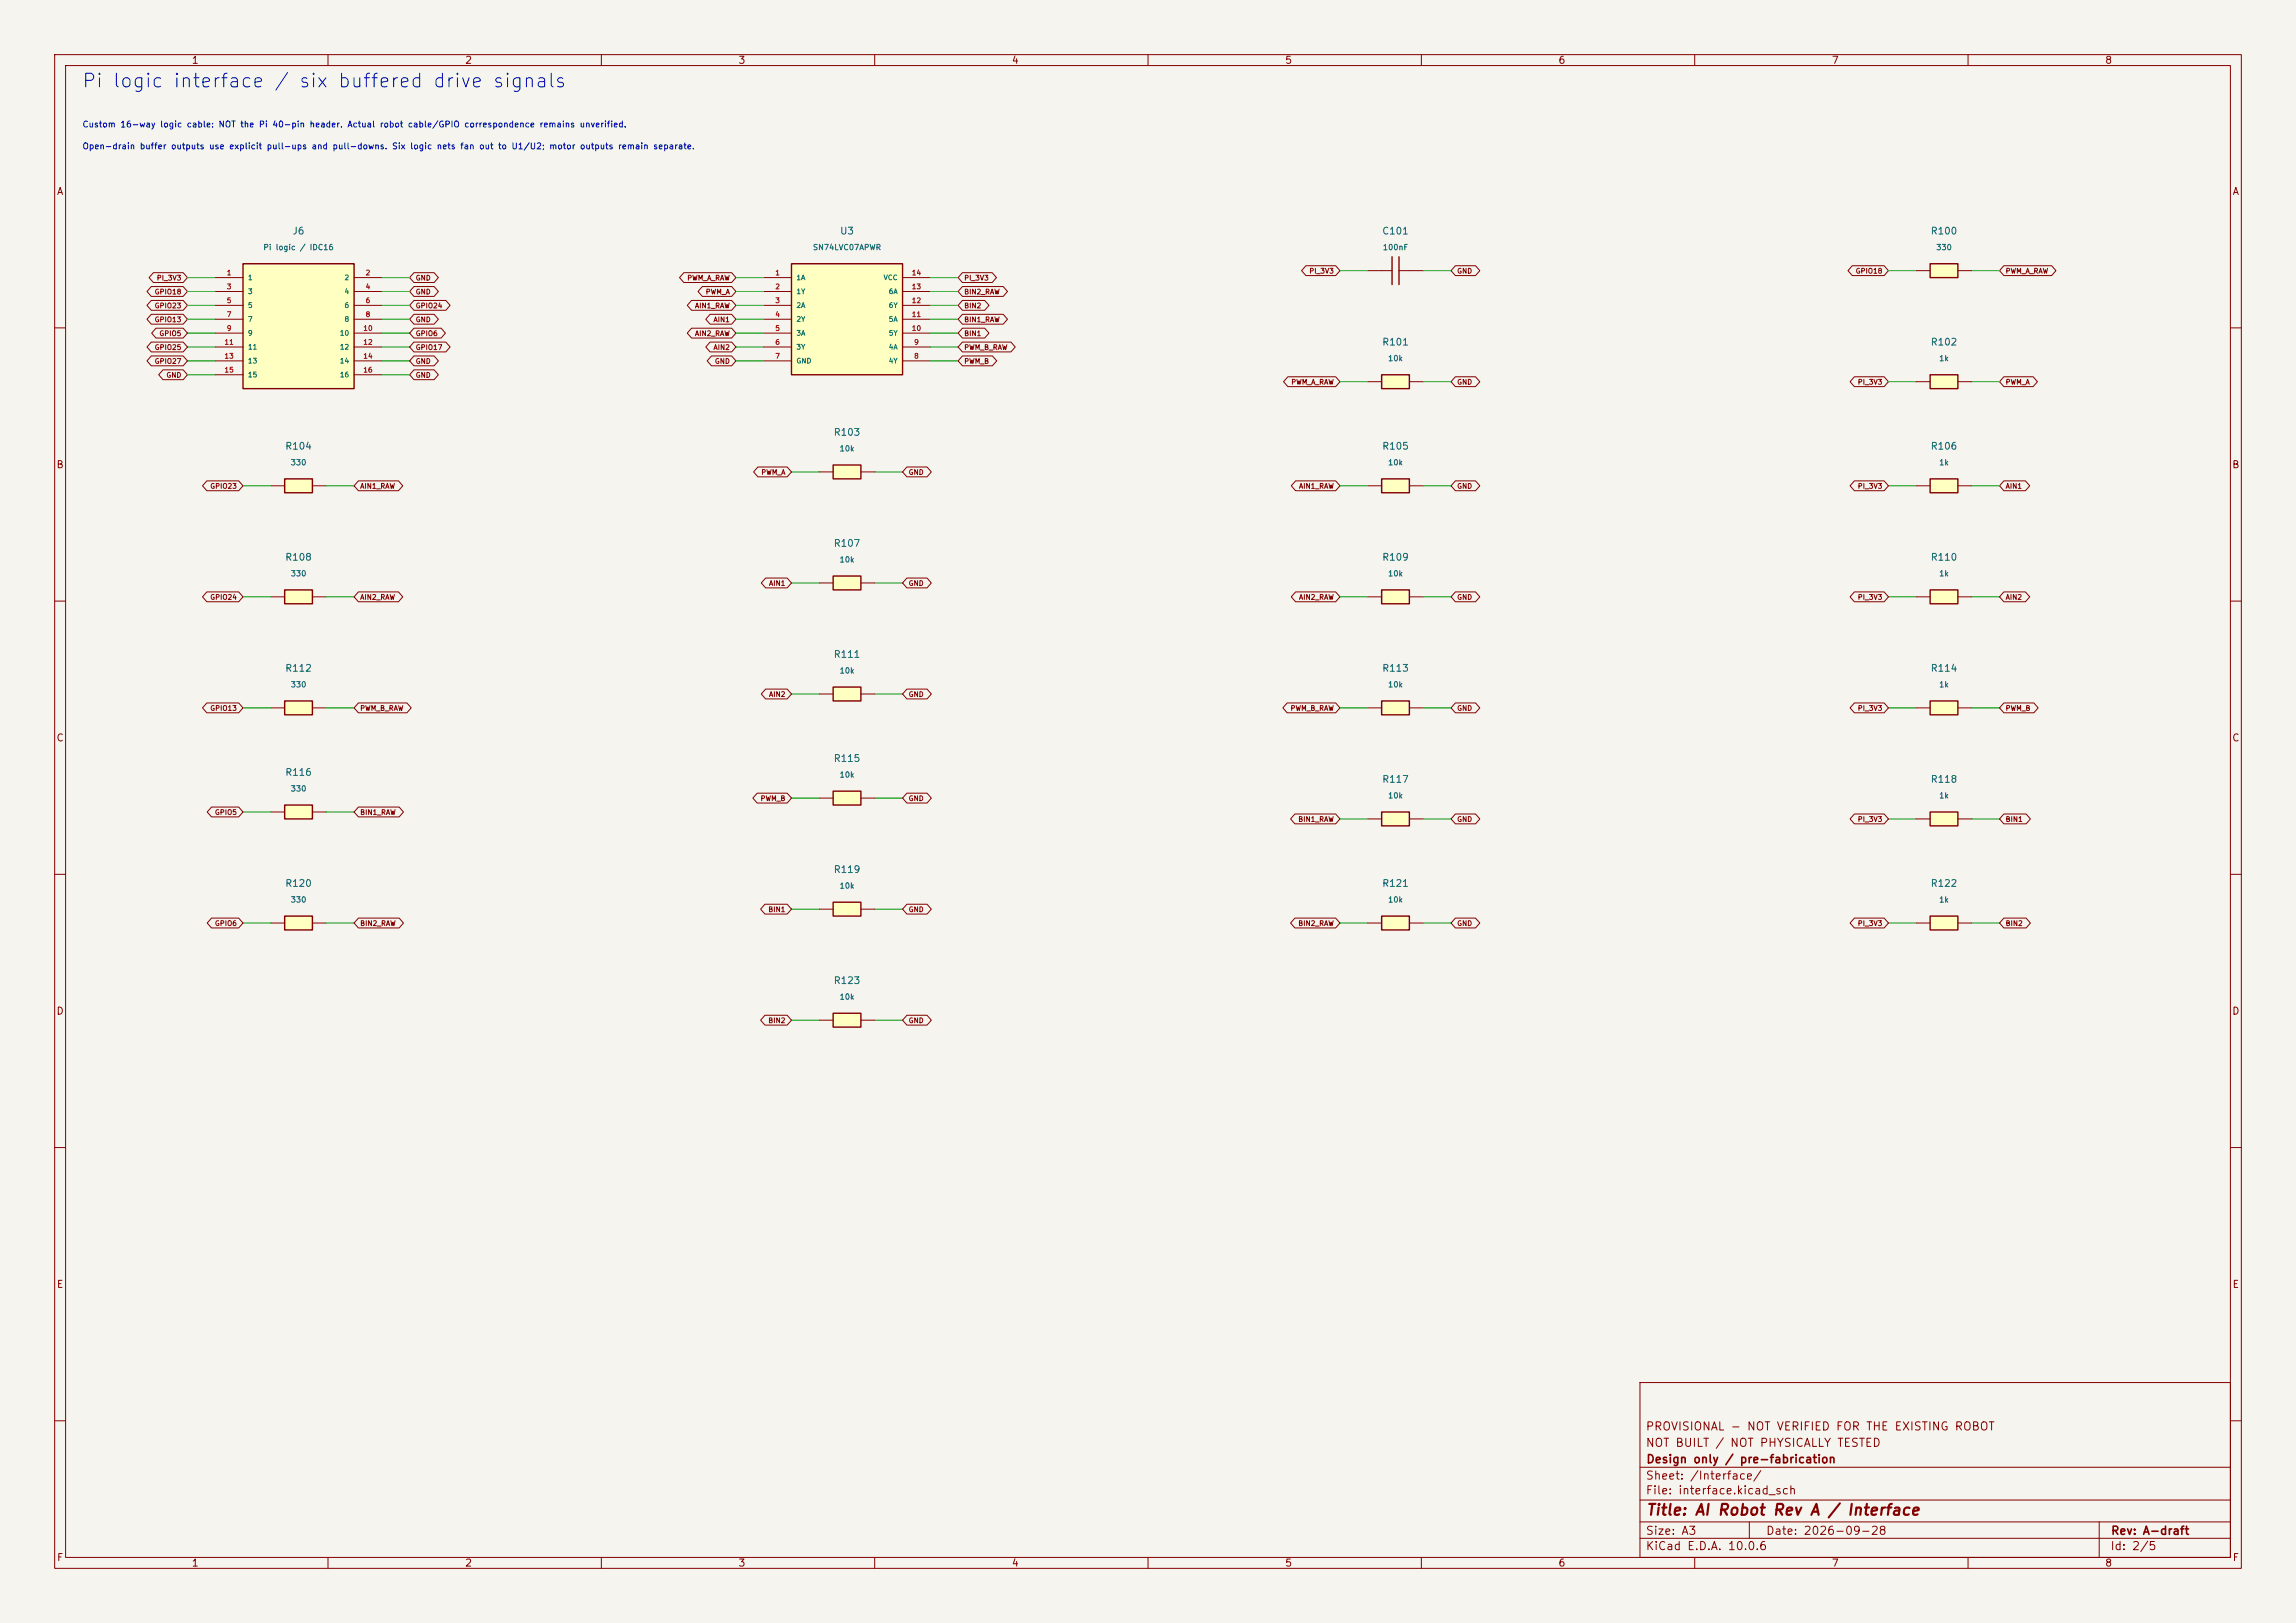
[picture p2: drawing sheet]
<svg xmlns="http://www.w3.org/2000/svg" width="420mm" height="297mm" viewBox="0 0 420 297" stroke-linecap="round" stroke-linejoin="round" font-family="sans-serif">
<defs><g id="words">
<text font-size="2.5" fill="#0000c2" x="14.9" y="16.7">Pi logic interface / six buffered drive signals</text>
<text font-size="2" fill="#840000" x="301" y="277.8">Title: AI Robot Rev A / Interface</text>
<g font-size="1.5" fill="#840000">
<text x="300.9" y="262.1">PROVISIONAL - NOT VERIFIED FOR THE EXISTING ROBOT</text>
<text x="300.9" y="265.1">NOT BUILT / NOT PHYSICALLY TESTED</text>
<text x="301" y="268.1">Design only / pre-fabrication</text>
<text x="300.9" y="273.8">File: interface.kicad_sch</text>
<text x="300.9" y="271.1">Sheet: /Interface/</text>
<text x="300.9" y="281.2">Size: A3</text>
<text x="322.9" y="281.2">Date: 2026-09-28</text>
<text x="386" y="281.2">Rev: A-draft</text>
<text x="300.9" y="284">KiCad E.D.A. 10.0.6</text>
<text x="385.9" y="284">Id: 2/5</text>
</g>
<g font-size="1.3" fill="#840000">
<text x="35" y="12">1</text>
<text x="85" y="12">2</text>
<text x="135" y="12">3</text>
<text x="185" y="12">4</text>
<text x="235" y="12">5</text>
<text x="285" y="12">6</text>
<text x="335" y="12">7</text>
<text x="385" y="12">8</text>
<text x="10.3" y="36">A</text>
<text x="408.3" y="36">A</text>
<text x="10.2" y="86">B</text>
<text x="408.2" y="86">B</text>
<text x="10.2" y="136">C</text>
<text x="408.2" y="136">C</text>
<text x="10.2" y="186">D</text>
<text x="408.2" y="186">D</text>
<text x="10.3" y="236">E</text>
<text x="408.3" y="236">E</text>
<text x="10.3" y="286">F</text>
<text x="35" y="287">1</text>
<text x="85" y="287">2</text>
<text x="135" y="287">3</text>
<text x="185" y="287">4</text>
<text x="235" y="287">5</text>
<text x="285" y="287">6</text>
<text x="335" y="287">7</text>
<text x="385" y="287">8</text>
<text x="408.3" y="286">F</text>
</g>
<g font-size="1.3" fill="#006464">
<text x="53.4" y="43.2">J6</text>
<text x="153.6" y="43.2">U3</text>
<text x="252.7" y="43.2">C101</text>
<text x="353.1" y="43.2">R100</text>
<text x="252.7" y="63.5">R101</text>
<text x="353.1" y="63.5">R102</text>
<text x="52.1" y="82.6">R104</text>
<text x="152.4" y="80">R103</text>
<text x="252.7" y="82.6">R105</text>
<text x="353.1" y="82.6">R106</text>
<text x="152.4" y="100.4">R107</text>
<text x="52.1" y="102.9">R108</text>
<text x="252.7" y="102.9">R109</text>
<text x="353.1" y="102.9">R110</text>
<text x="52.1" y="123.2">R112</text>
<text x="152.4" y="120.7">R111</text>
<text x="252.7" y="123.2">R113</text>
<text x="353.1" y="123.2">R114</text>
<text x="52.1" y="142.3">R116</text>
<text x="152.4" y="139.7">R115</text>
<text x="252.7" y="143.5">R117</text>
<text x="353.1" y="143.5">R118</text>
<text x="152.4" y="160">R119</text>
<text x="52.1" y="162.6">R120</text>
<text x="252.7" y="162.6">R121</text>
<text x="353.1" y="162.6">R122</text>
<text x="152.4" y="180.4">R123</text>
</g>
<g font-size="1.1" fill="#0000c2">
<text x="15" y="23.6">Custom 16-way logic cable: NOT the Pi 40-pin header. Actual robot cable/GPIO correspondence remains unverified.</text>
<text x="15" y="27.6">Open-drain buffer outputs use explicit pull-ups and pull-downs. Six logic nets fan out to U1/U2; motor outputs remain separate.</text>
</g>
<g font-size="1" fill="#006464">
<text x="48.1" y="46">Pi logic / IDC16</text>
<text x="148.6" y="46">SN74LVC07APWR</text>
<text x="252.9" y="46">100nF</text>
<text x="354.1" y="46">330</text>
<text x="253.8" y="66.3">10k</text>
<text x="354.6" y="66.3">1k</text>
<text x="153.5" y="82.8">10k</text>
<text x="53.1" y="85.4">330</text>
<text x="253.8" y="85.4">10k</text>
<text x="354.6" y="85.4">1k</text>
<text x="53.1" y="105.7">330</text>
<text x="153.5" y="103.2">10k</text>
<text x="253.8" y="105.7">10k</text>
<text x="354.6" y="105.7">1k</text>
<text x="153.5" y="123.5">10k</text>
<text x="53.1" y="126">330</text>
<text x="253.8" y="126">10k</text>
<text x="354.6" y="126">1k</text>
<text x="153.5" y="142.5">10k</text>
<text x="53.1" y="145.1">330</text>
<text x="253.8" y="146.3">10k</text>
<text x="354.6" y="146.3">1k</text>
<text x="53.1" y="165.4">330</text>
<text x="153.5" y="162.9">10k</text>
<text x="253.8" y="165.4">10k</text>
<text x="354.6" y="165.4">1k</text>
<text x="153.5" y="183.2">10k</text>
</g>
<g font-size=".9" fill="#840000">
<text x="28.6" y="51.5">PI_3V3</text>
<text x="76" y="51.5">GND</text>
<text x="125.6" y="51.5">PWM_A_RAW</text>
<text x="176.3" y="51.5">PI_3V3</text>
<text x="239.4" y="50.3">PI_3V3</text>
<text x="266.5" y="50.3">GND</text>
<text x="339.4" y="50.3">GPIO18</text>
<text x="366.8" y="50.3">PWM_A_RAW</text>
<text x="28.2" y="59.2">GPIO13</text>
<text x="28.2" y="56.6">GPIO23</text>
<text x="28.2" y="54.1">GPIO18</text>
<text x="76" y="59.2">GND</text>
<text x="76" y="56.6">GPIO24</text>
<text x="76" y="54.1">GND</text>
<text x="127" y="56.6">AIN1_RAW</text>
<text x="129" y="54.1">PWM_A</text>
<text x="130.4" y="59.2">AIN1</text>
<text x="176.3" y="59.2">BIN1_RAW</text>
<text x="176.3" y="56.6">BIN2</text>
<text x="176.3" y="54.1">BIN2_RAW</text>
<text x="28.2" y="64.2">GPIO25</text>
<text x="29.1" y="61.7">GPIO5</text>
<text x="76" y="64.2">GPIO17</text>
<text x="76" y="61.7">GPIO6</text>
<text x="127" y="61.7">AIN2_RAW</text>
<text x="130.4" y="64.2">AIN2</text>
<text x="176.3" y="64.2">PWM_B_RAW</text>
<text x="176.3" y="61.7">BIN1</text>
<text x="28.2" y="66.8">GPIO27</text>
<text x="30.3" y="69.3">GND</text>
<text x="76" y="69.3">GND</text>
<text x="76" y="66.8">GND</text>
<text x="130.7" y="66.8">GND</text>
<text x="176.3" y="66.8">PWM_B</text>
<text x="236.1" y="70.6">PWM_A_RAW</text>
<text x="266.5" y="70.6">GND</text>
<text x="339.7" y="70.6">PI_3V3</text>
<text x="366.8" y="70.6">PWM_A</text>
<text x="38.4" y="89.6">GPIO23</text>
<text x="65.8" y="89.6">AIN1_RAW</text>
<text x="139.2" y="87.1">PWM_A</text>
<text x="166.1" y="87.1">GND</text>
<text x="237.5" y="89.6">AIN1_RAW</text>
<text x="266.5" y="89.6">GND</text>
<text x="339.7" y="89.6">PI_3V3</text>
<text x="366.8" y="89.6">AIN1</text>
<text x="140.6" y="107.4">AIN1</text>
<text x="166.1" y="107.4">GND</text>
<text x="38.4" y="110">GPIO24</text>
<text x="65.8" y="110">AIN2_RAW</text>
<text x="237.5" y="110">AIN2_RAW</text>
<text x="266.5" y="110">GND</text>
<text x="339.7" y="110">PI_3V3</text>
<text x="366.8" y="110">AIN2</text>
<text x="38.4" y="130.3">GPIO13</text>
<text x="65.8" y="130.3">PWM_B_RAW</text>
<text x="140.6" y="127.7">AIN2</text>
<text x="166.1" y="127.7">GND</text>
<text x="236" y="130.3">PWM_B_RAW</text>
<text x="266.5" y="130.3">GND</text>
<text x="339.7" y="130.3">PI_3V3</text>
<text x="366.8" y="130.3">PWM_B</text>
<text x="39.2" y="149.3">GPIO5</text>
<text x="65.8" y="149.3">BIN1_RAW</text>
<text x="139" y="146.8">PWM_B</text>
<text x="166.1" y="146.8">GND</text>
<text x="237.4" y="150.6">BIN1_RAW</text>
<text x="266.5" y="150.6">GND</text>
<text x="339.7" y="150.6">PI_3V3</text>
<text x="366.8" y="150.6">BIN1</text>
<text x="140.4" y="167.1">BIN1</text>
<text x="166.1" y="167.1">GND</text>
<text x="39.2" y="169.7">GPIO6</text>
<text x="65.8" y="169.7">BIN2_RAW</text>
<text x="237.4" y="169.7">BIN2_RAW</text>
<text x="266.5" y="169.7">GND</text>
<text x="339.7" y="169.7">PI_3V3</text>
<text x="366.8" y="169.7">BIN2</text>
<text x="140.4" y="187.4">BIN2</text>
<text x="166.1" y="187.4">GND</text>
</g>
<g font-size=".9" fill="#a90000">
<text x="41.4" y="50.6">1</text>
<text x="41.4" y="53.1">3</text>
<text x="66.8" y="50.6">2</text>
<text x="66.8" y="53.1">4</text>
<text x="141.7" y="50.6">1</text>
<text x="141.7" y="53.1">2</text>
<text x="166.7" y="53.1">13</text>
<text x="166.7" y="50.6">14</text>
<text x="41.4" y="55.7">5</text>
<text x="41.4" y="58.2">7</text>
<text x="66.8" y="55.7">6</text>
<text x="66.8" y="58.2">8</text>
<text x="141.7" y="55.7">3</text>
<text x="141.7" y="58.2">4</text>
<text x="166.7" y="58.2">11</text>
<text x="166.7" y="55.7">12</text>
<text x="41" y="63.3">11</text>
<text x="41" y="65.8">13</text>
<text x="41.4" y="60.8">9</text>
<text x="66.4" y="60.8">10</text>
<text x="66.4" y="63.3">12</text>
<text x="66.4" y="65.8">14</text>
<text x="141.7" y="60.8">5</text>
<text x="141.7" y="63.3">6</text>
<text x="141.7" y="65.8">7</text>
<text x="166.7" y="60.8">10</text>
<text x="167.1" y="65.8">8</text>
<text x="167.1" y="63.3">9</text>
<text x="41" y="68.4">15</text>
<text x="66.4" y="68.4">16</text>
</g>
<g font-size=".9" fill="#006464">
<text x="45.3" y="51.5">1</text>
<text x="62.9" y="51.5">2</text>
<text x="145.6" y="51.5">1A</text>
<text x="161.5" y="51.5">VCC</text>
<text x="45.3" y="54">3</text>
<text x="45.3" y="56.6">5</text>
<text x="45.3" y="59.1">7</text>
<text x="62.9" y="54">4</text>
<text x="62.9" y="56.6">6</text>
<text x="62.9" y="59.1">8</text>
<text x="145.6" y="54">1Y</text>
<text x="145.6" y="56.6">2A</text>
<text x="145.6" y="59.1">2Y</text>
<text x="162.5" y="59.1">5A</text>
<text x="162.5" y="56.6">6Y</text>
<text x="162.5" y="54">6A</text>
<text x="45.3" y="61.6">9</text>
<text x="45.3" y="64.2">11</text>
<text x="62.1" y="61.6">10</text>
<text x="62.1" y="64.2">12</text>
<text x="145.6" y="61.6">3A</text>
<text x="145.6" y="64.2">3Y</text>
<text x="162.5" y="64.2">4A</text>
<text x="162.5" y="61.6">5Y</text>
<text x="45.3" y="66.7">13</text>
<text x="45.3" y="69.3">15</text>
<text x="62.1" y="66.7">14</text>
<text x="62.1" y="69.3">16</text>
<text x="145.6" y="66.7">GND</text>
<text x="162.5" y="66.7">4Y</text>
</g>
</g></defs>
<path d="M0 0h420v297h-420z" fill="#f5f4ef" stroke="#f5f4ef" stroke-width=".18"/>
<g fill="none" stroke="#840000" stroke-width=".18">
<path d="M10 10h400v277h-400zM12 12h396v273h-396zM60 10v2M110 10v2M160 10v2M210 10v2M260 10v2M310 10v2M360 10v2M10 60h2M408 60h2M10 110h2"/>
<path d="M408 110h2M10 160h2M408 160h2M10 210h2M408 210h2M300 253h108v32h-108zM10 260h2M300 278.5h108M300 274.5h108M300 268.5h108M320 278.5v3M384 278.5v6.5"/>
<path d="M408 260h2M60 285v2M110 285v2M160 285v2M210 285v2M260 285v2M300 281.5h108M310 285v2M360 285v2"/>
</g>
<path d="M52.1 167.6h5v2.6h-5z" fill="#ffffc2"/>
<path d="M52.1 167.6h5v2.6h-5z" fill="none" stroke="#840000" stroke-width=".25"/>
<path d="M49.5 168.9h2.6M57.1 168.9h2.6" fill="none" stroke="#840000" stroke-width=".18"/>
<path d="M353.1 128.3h5v2.5h-5z" fill="#ffffc2"/>
<path d="M353.1 128.3h5v2.5h-5z" fill="none" stroke="#840000" stroke-width=".25"/>
<path d="M350.5 129.5h2.6M358.1 129.5h2.6" fill="none" stroke="#840000" stroke-width=".18"/>
<path d="M252.7 148.6h5.1v2.5h-5.1z" fill="#ffffc2"/>
<path d="M252.7 148.6h5.1v2.5h-5.1z" fill="none" stroke="#840000" stroke-width=".25"/>
<path d="M250.2 149.9h2.5M257.8 149.9h2.5" fill="none" stroke="#840000" stroke-width=".18"/>
<path d="M353.1 167.6h5v2.6h-5z" fill="#ffffc2"/>
<path d="M353.1 167.6h5v2.6h-5z" fill="none" stroke="#840000" stroke-width=".25"/>
<path d="M350.5 168.9h2.6M358.1 168.9h2.6" fill="none" stroke="#840000" stroke-width=".18"/>
<path d="M353.1 108h5v2.5h-5z" fill="#ffffc2"/>
<path d="M353.1 108h5v2.5h-5z" fill="none" stroke="#840000" stroke-width=".25"/>
<path d="M350.5 109.2h2.6M358.1 109.2h2.6" fill="none" stroke="#840000" stroke-width=".18"/>
<path d="M252.7 167.6h5.1v2.6h-5.1z" fill="#ffffc2"/>
<path d="M252.7 167.6h5.1v2.6h-5.1z" fill="none" stroke="#840000" stroke-width=".25"/>
<path d="M250.2 168.9h2.5M257.8 168.9h2.5" fill="none" stroke="#840000" stroke-width=".18"/>
<path d="M353.1 87.6h5v2.6h-5z" fill="#ffffc2"/>
<path d="M353.1 87.6h5v2.6h-5z" fill="none" stroke="#840000" stroke-width=".25"/>
<path d="M350.5 88.9h2.6M358.1 88.9h2.6" fill="none" stroke="#840000" stroke-width=".18"/>
<path d="M353.1 68.6h5v2.5h-5z" fill="#ffffc2"/>
<path d="M353.1 68.6h5v2.5h-5z" fill="none" stroke="#840000" stroke-width=".25"/>
<path d="M350.5 69.9h2.6M358.1 69.9h2.6" fill="none" stroke="#840000" stroke-width=".18"/>
<path d="M152.4 105.4h5.1v2.6h-5.1z" fill="#ffffc2"/>
<path d="M152.4 105.4h5.1v2.6h-5.1z" fill="none" stroke="#840000" stroke-width=".25"/>
<path d="M149.9 106.7h2.5M157.5 106.7h2.5" fill="none" stroke="#840000" stroke-width=".18"/>
<path d="M252.7 128.3h5.1v2.5h-5.1z" fill="#ffffc2"/>
<path d="M252.7 128.3h5.1v2.5h-5.1z" fill="none" stroke="#840000" stroke-width=".25"/>
<path d="M250.2 129.5h2.5M257.8 129.5h2.5" fill="none" stroke="#840000" stroke-width=".18"/>
<path d="M44.4 48.3h20.4v22.8h-20.4z" fill="#ffffc2"/>
<path d="M44.4 48.3h20.4v22.8h-20.4z" fill="none" stroke="#840000" stroke-width=".25"/>
<g fill="none" stroke="#840000" stroke-width=".18">
<path d="M39.4 50.8h5M39.4 53.3h5M39.4 55.9h5M39.4 58.4h5M64.8 50.8h5M64.8 53.3h5M64.8 55.9h5M64.8 58.4h5M39.4 61h5M39.4 63.5h5M39.4 66h5M39.4 68.6h5"/>
<path d="M64.8 61h5M64.8 63.5h5M64.8 66h5M64.8 68.6h5"/>
</g>
<path d="M353.1 48.3h5v2.5h-5z" fill="#ffffc2"/>
<path d="M353.1 48.3h5v2.5h-5z" fill="none" stroke="#840000" stroke-width=".25"/>
<path d="M350.5 49.5h2.6M358.1 49.5h2.6" fill="none" stroke="#840000" stroke-width=".18"/>
<path d="M152.4 125.7h5.1v2.6h-5.1z" fill="#ffffc2"/>
<path d="M152.4 125.7h5.1v2.6h-5.1z" fill="none" stroke="#840000" stroke-width=".25"/>
<path d="M149.9 127h2.5M157.5 127h2.5" fill="none" stroke="#840000" stroke-width=".18"/>
<path d="M252.7 87.6h5.1v2.6h-5.1z" fill="#ffffc2"/>
<path d="M252.7 87.6h5.1v2.6h-5.1z" fill="none" stroke="#840000" stroke-width=".25"/>
<path d="M250.2 88.9h2.5M257.8 88.9h2.5" fill="none" stroke="#840000" stroke-width=".18"/>
<path d="M152.4 144.8h5.1v2.5h-5.1z" fill="#ffffc2"/>
<path d="M152.4 144.8h5.1v2.5h-5.1z" fill="none" stroke="#840000" stroke-width=".25"/>
<path d="M149.9 146.1h2.5M157.5 146.1h2.5" fill="none" stroke="#840000" stroke-width=".18"/>
<path d="M252.7 68.6h5.1v2.5h-5.1z" fill="#ffffc2"/>
<path d="M254.6 47v5.1M255.9 47v5.1M252.7 68.6h5.1v2.5h-5.1z" fill="none" stroke="#840000" stroke-width=".25"/>
<path d="M250.2 49.5h4.4M255.9 49.5h4.4M250.2 69.9h2.5M257.8 69.9h2.5" fill="none" stroke="#840000" stroke-width=".18"/>
<path d="M152.4 165.1h5.1v2.5h-5.1z" fill="#ffffc2"/>
<path d="M152.4 165.1h5.1v2.5h-5.1z" fill="none" stroke="#840000" stroke-width=".25"/>
<path d="M149.9 166.4h2.5M157.5 166.4h2.5" fill="none" stroke="#840000" stroke-width=".18"/>
<path d="M144.8 48.3h20.3v20.3h-20.3z" fill="#ffffc2"/>
<path d="M144.8 48.3h20.3v20.3h-20.3z" fill="none" stroke="#840000" stroke-width=".25"/>
<g fill="none" stroke="#840000" stroke-width=".18">
<path d="M139.7 50.8h5.1M139.7 53.3h5.1M139.7 55.9h5.1M139.7 58.4h5.1M165.1 50.8h5.1M165.1 53.3h5.1M165.1 55.9h5.1M165.1 58.4h5.1M139.7 61h5.1M139.7 63.5h5.1M139.7 66h5.1M165.1 61h5.1"/>
<path d="M165.1 63.5h5.1M165.1 66h5.1"/>
</g>
<path d="M353.1 148.6h5v2.5h-5z" fill="#ffffc2"/>
<path d="M353.1 148.6h5v2.5h-5z" fill="none" stroke="#840000" stroke-width=".25"/>
<path d="M350.5 149.9h2.6M358.1 149.9h2.6" fill="none" stroke="#840000" stroke-width=".18"/>
<path d="M152.4 185.4h5.1v2.6h-5.1z" fill="#ffffc2"/>
<path d="M152.4 185.4h5.1v2.6h-5.1z" fill="none" stroke="#840000" stroke-width=".25"/>
<path d="M149.9 186.7h2.5M157.5 186.7h2.5" fill="none" stroke="#840000" stroke-width=".18"/>
<path d="M52.1 87.6h5v2.6h-5z" fill="#ffffc2"/>
<path d="M52.1 87.6h5v2.6h-5z" fill="none" stroke="#840000" stroke-width=".25"/>
<path d="M49.5 88.9h2.6M57.1 88.9h2.6" fill="none" stroke="#840000" stroke-width=".18"/>
<path d="M52.1 108h5v2.5h-5z" fill="#ffffc2"/>
<path d="M52.1 108h5v2.5h-5z" fill="none" stroke="#840000" stroke-width=".25"/>
<path d="M49.5 109.2h2.6M57.1 109.2h2.6" fill="none" stroke="#840000" stroke-width=".18"/>
<path d="M152.4 85.1h5.1v2.5h-5.1z" fill="#ffffc2"/>
<path d="M152.4 85.1h5.1v2.5h-5.1z" fill="none" stroke="#840000" stroke-width=".25"/>
<path d="M149.9 86.4h2.5M157.5 86.4h2.5" fill="none" stroke="#840000" stroke-width=".18"/>
<path d="M252.7 108h5.1v2.5h-5.1z" fill="#ffffc2"/>
<path d="M252.7 108h5.1v2.5h-5.1z" fill="none" stroke="#840000" stroke-width=".25"/>
<path d="M250.2 109.2h2.5M257.8 109.2h2.5" fill="none" stroke="#840000" stroke-width=".18"/>
<path d="M52.1 128.3h5v2.5h-5z" fill="#ffffc2"/>
<path d="M52.1 128.3h5v2.5h-5z" fill="none" stroke="#840000" stroke-width=".25"/>
<path d="M49.5 129.5h2.6M57.1 129.5h2.6" fill="none" stroke="#840000" stroke-width=".18"/>
<path d="M52.1 147.3h5v2.6h-5z" fill="#ffffc2"/>
<path d="M52.1 147.3h5v2.6h-5z" fill="none" stroke="#840000" stroke-width=".25"/>
<g fill="none" stroke="#840000" stroke-width=".18">
<path d="M27.7 57.5h5.8l.8 .9-.8 .9h-5.8l-.8-.9zM27.7 55h5.8l.8 .9-.8 .9h-5.8l-.8-.9zM27.7 52.4h5.8l.8 .9-.8 .9h-5.8l-.8-.9zM28.1 49.9h5.4l.8 .9-.8 .9h-5.4l-.8-.9zM75.7 57.5h3.7l.8 .9-.8 .9h-3.7l-.8-.9zM75.7 55h5.8l.8 .9-.8 .9h-5.8l-.8-.9zM75.7 52.4h3.7l.8 .9-.8 .9h-3.7l-.8-.9zM75.7 49.9h3.7l.8 .9-.8 .9h-3.7l-.8-.9zM125.1 49.9h8.7l.8 .9-.8 .9h-8.7l-.8-.9zM126.5 55h7.3l.8 .9-.8 .9h-7.3l-.8-.9zM128.5 52.4h5.3l.8 .9-.8 .9h-5.3l-.8-.9zM129.9 57.5h3.9l.8 .9-.8 .9h-3.9l-.8-.9z"/>
<path d="M176 57.5h7.5l.8 .9-.8 .9h-7.5l-.7-.9zM176 55h4.1l.8 .9-.8 .9h-4.1l-.7-.9zM176 52.4h7.5l.8 .9-.8 .9h-7.5l-.7-.9zM176 49.9h5.5l.8 .9-.8 .9h-5.5l-.7-.9zM238.9 48.6h5.4l.8 .9-.8 .9h-5.4l-.8-.9zM266.2 48.6h3.7l.8 .9-.8 .9h-3.7l-.8-.9zM338.8 48.6h5.9l.7 .9-.7 .9h-5.9l-.8-.9zM366.5 48.6h8.8l.8 .9-.8 .9h-8.8l-.7-.9zM27.7 65.1h5.8l.8 .9-.8 .9h-5.8l-.8-.9zM27.7 62.6h5.8l.8 .9-.8 .9h-5.8l-.8-.9zM28.5 60.1h5l.8 .9-.8 .9h-5l-.8-.9zM29.8 67.7h3.7l.8 .9-.8 .9h-3.7l-.8-.9z"/>
<path d="M75.7 67.7h3.7l.8 .9-.8 .9h-3.7l-.8-.9zM75.7 65.1h3.7l.8 .9-.8 .9h-3.7l-.8-.9zM75.7 62.6h5.8l.8 .9-.8 .9h-5.8l-.8-.9zM75.7 60.1h5l.8 .9-.8 .9h-5l-.8-.9zM126.5 60.1h7.3l.8 .9-.8 .9h-7.3l-.8-.9zM129.9 62.6h3.9l.8 .9-.8 .9h-3.9l-.8-.9zM130.1 65.1h3.7l.8 .9-.8 .9h-3.7l-.7-.9zM176 65.1h5.5l.8 .9-.8 .9h-5.5l-.7-.9zM176 62.6h8.9l.8 .9-.8 .9h-8.9l-.7-.9zM176 60.1h4.1l.8 .9-.8 .9h-4.1l-.7-.9zM235.6 68.9h8.7l.8 1-.8 .9h-8.7l-.8-.9zM266.2 68.9h3.7l.8 1-.8 .9h-3.7l-.8-.9z"/>
<path d="M339.2 68.9h5.5l.7 1-.7 .9h-5.5l-.8-.9zM366.5 68.9h5.4l.8 1-.8 .9h-5.4l-.7-.9zM37.8 88h5.9l.7 .9-.7 .9h-5.9l-.8-.9zM65.6 88h7.3l.8 .9-.8 .9h-7.3l-.8-.9zM138.6 85.5h5.4l.8 .9-.8 .9h-5.4l-.8-.9zM165.9 85.5h3.7l.8 .9-.8 .9h-3.7l-.8-.9zM237 88h7.3l.8 .9-.8 .9h-7.3l-.8-.9zM266.2 88h3.7l.8 .9-.8 .9h-3.7l-.8-.9zM339.2 88h5.5l.7 .9-.7 .9h-5.5l-.8-.9zM366.5 88h4l.8 .9-.8 .9h-4l-.7-.9zM37.8 108.3h5.9l.7 .9-.7 .9h-5.9l-.8-.9zM65.6 108.3h7.3l.8 .9-.8 .9h-7.3l-.8-.9z"/>
<path d="M140 105.8h4l.8 .9-.8 .9h-4l-.7-.9zM165.9 105.8h3.7l.8 .9-.8 .9h-3.7l-.8-.9zM237 108.3h7.3l.8 .9-.8 .9h-7.3l-.8-.9zM266.2 108.3h3.7l.8 .9-.8 .9h-3.7l-.8-.9zM339.2 108.3h5.5l.7 .9-.7 .9h-5.5l-.8-.9zM366.5 108.3h4l.8 .9-.8 .9h-4l-.7-.9zM37.8 128.6h5.9l.7 .9-.7 .9h-5.9l-.8-.9zM65.6 128.6h8.8l.8 .9-.8 .9h-8.8l-.8-.9zM140 126.1h4l.8 .9-.8 .9h-4l-.7-.9zM165.9 126.1h3.7l.8 .9-.8 .9h-3.7l-.8-.9zM235.4 128.6h8.9l.8 .9-.8 .9h-8.9l-.7-.9zM266.2 128.6h3.7l.8 .9-.8 .9h-3.7l-.8-.9z"/>
<path d="M339.2 128.6h5.5l.7 .9-.7 .9h-5.5l-.8-.9zM366.5 128.6h5.5l.8 .9-.8 .9h-5.5l-.7-.9zM38.7 147.7h5l.7 .9-.7 .9h-5l-.8-.9zM49.5 148.6h2.6M57.1 148.6h2.6M65.6 147.7h7.4l.8 .9-.8 .9h-7.4l-.8-.9zM138.5 145.1h5.5l.8 1-.8 .9h-5.5l-.8-.9zM165.9 145.1h3.7l.8 1-.8 .9h-3.7l-.8-.9zM236.9 149h7.4l.8 .9-.8 .9h-7.4l-.8-.9zM266.2 149h3.7l.8 .9-.8 .9h-3.7l-.8-.9zM339.2 149h5.5l.7 .9-.7 .9h-5.5l-.8-.9zM366.5 149h4.1l.8 .9-.8 .9h-4.1l-.7-.9z"/>
<path d="M38.7 168h5l.7 .9-.7 .9h-5l-.8-.9zM65.6 168h7.4l.8 .9-.8 .9h-7.4l-.8-.9zM139.9 165.5h4.1l.8 .9-.8 .9h-4.1l-.8-.9zM165.9 165.5h3.7l.8 .9-.8 .9h-3.7l-.8-.9zM236.9 168h7.4l.8 .9-.8 .9h-7.4l-.8-.9zM266.2 168h3.7l.8 .9-.8 .9h-3.7l-.8-.9zM339.2 168h5.5l.7 .9-.7 .9h-5.5l-.8-.9zM366.5 168h4.1l.8 .9-.8 .9h-4.1l-.7-.9zM139.9 185.8h4.1l.8 .9-.8 .9h-4.1l-.8-.9zM165.9 185.8h3.7l.8 .9-.8 .9h-3.7l-.8-.9z"/>
</g>
<g fill="none" stroke="#009600" stroke-width=".18">
<path d="M34.3 53.3h5.1M34.3 55.9h5.1M34.3 58.4h5.1M34.3 50.8h5.1M69.8 53.3h5.1M69.8 55.9h5.1M69.8 58.4h5.1M69.8 50.8h5.1M134.6 53.3h5.1M134.6 55.9h5.1M134.6 58.4h5.1M134.6 50.8h5.1"/>
<path d="M170.2 53.3h5.1M170.2 55.9h5.1M170.2 58.4h5.1M170.2 50.8h5.1M245.1 49.5h5.1M260.3 49.5h5.1M345.4 49.5h5.1M360.7 49.5h5.1M34.3 66h5.1M34.3 63.5h5.1M34.3 68.6h5.1M34.3 61h5.1"/>
<path d="M69.8 66h5.1M69.8 63.5h5.1M69.8 68.6h5.1M69.8 61h5.1M134.6 66h5.1M134.6 63.5h5.1M134.6 61h5.1M170.2 66h5.1M170.2 63.5h5.1M170.2 61h5.1M245.1 69.9h5.1M260.3 69.9h5.1"/>
<path d="M345.4 69.9h5.1M360.7 69.9h5.1M44.4 88.9h5.1M59.7 88.9h5.1M144.8 86.4h5.1M160 86.4h5.1M245.1 88.9h5.1M260.3 88.9h5.1M345.4 88.9h5.1M360.7 88.9h5.1M44.4 109.2h5.1M59.7 109.2h5.1"/>
<path d="M144.8 106.7h5.1M160 106.7h5.1M245.1 109.2h5.1M260.3 109.2h5.1M345.4 109.2h5.1M360.7 109.2h5.1M44.4 129.5h5.1M59.7 129.5h5.1M144.8 127h5.1M160 127h5.1M245.1 129.5h5.1M260.3 129.5h5.1"/>
<path d="M345.4 129.5h5.1M360.7 129.5h5.1M44.4 148.6h5.1M59.7 148.6h5.1M144.8 146.1h5.1M160 146.1h5.1M245.1 149.9h5.1M260.3 149.9h5.1M345.4 149.9h5.1M360.7 149.9h5.1M44.4 168.9h5.1M59.7 168.9h5.1"/>
<path d="M144.8 166.4h5.1M160 166.4h5.1M245.1 168.9h5.1M260.3 168.9h5.1M345.4 168.9h5.1M360.7 168.9h5.1M144.8 186.7h5.1M160 186.7h5.1"/>
</g>
<use href="#words"/>
</svg>
